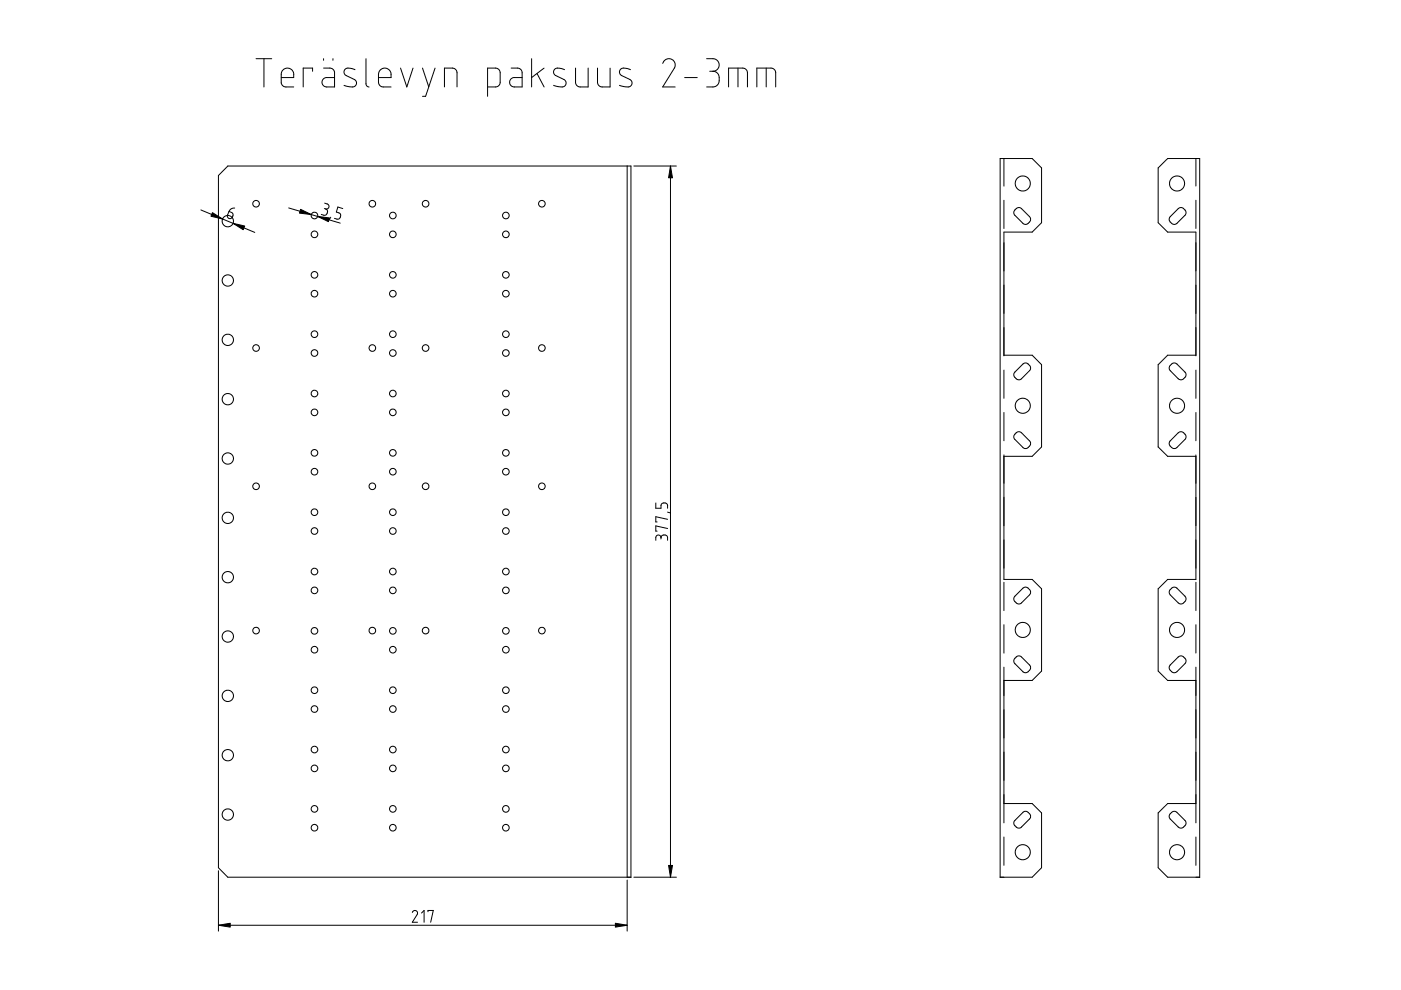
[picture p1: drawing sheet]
<svg xmlns="http://www.w3.org/2000/svg" width="297mm" height="210mm" viewBox="0 0 297 210" stroke-linecap="round" stroke-linejoin="round" font-family="sans-serif">
<g fill="none" stroke="#000" stroke-width=".21">
<path d="M54.3 12.4h3.3M56 12.4v6M59.6 16.4h2.7l-.1-1-.4-.7-1-.3-.9 .5-.3 .7v2l.3 .5 .3 .3h2.1M66.3 15.1v-.7h-2v4M68.6 14.4l1.8 .1 .3 .3 .2 .5v3.1h-1.8l-.4-.2-.4-.7 .3-.8 .5-.3h1.8M68.6 12.4v.4M70.6 12.4v.4M75.3 14.8l-1-.3h-.7l-.5 .3-.2 .5 .3 .6 2.2 1.2 .2 .7-.2 .4-.4 .2h-.5l-1.6-.3M77.6 12.4v5.5l.2 .4 .5 .1M80.2 16.4h2.7v-1l-.5-.7-.9-.3-.7 .3-.3 .3-.3 .8 .1 1.8 .2 .5 .4 .3h2M84.9 14.4l1.4 4 1.3-4M89.6 14.4l1.3 4"/>
<path d="M92.2 14.4l-2 6h-.6M94.2 18.4v-4l1.9 .1 .7 .4 .1 .4v3.1M103.4 18.4h1.8l.7-.4 .1-.4v-2.3l-.4-.7-.5-.2h-1.7v6M108.4 14.4l1.7 .1 .4 .3 .2 .5v3.1h-1.8l-.5-.2-.4-.8 .4-.7 .5-.3h1.8M112.7 12.4v6M113.9 15.6l1.5 2.8M115.4 14.4l-2.7 2M119.7 14.8l-.9-.3h-.8l-.4 .2-.2 .8 .4 .5 2 1.1 .2 .5-.1 .5-.6 .3-1.9-.3M122 14.4v3.3l.3 .5 .6 .2h1.8v-4M126.7 14.4v3.2l.2 .5 .7 .3h1.7v-4M133.7 14.8l-1-.3h-.7l-.5 .3-.2 .6 .3 .5 2.2 1.2 .2 .4-.2 .6-.4 .3h-.5l-1.6-.3M140.5 13.4l.4-.6 .7-.4 .7 .1 .7 .6 .2 .5-.2 .7-2.5 4.1h2.7"/>
<path d="M145.2 16.4h2.6M149.8 12.4l1.7 .1 .5 .2 .4 .6 .1 .5-.2 .7-.5 .5-.6 .1M150.5 15.1h.7M151.2 15.1l.5 .1 .6 .5 .2 .7-.1 1.2-.2 .3-.5 .4-1.9 .1M154.5 18.4v-4h3.1l.5 .3 .4 .6v3.1M156.5 14.4v4M160.5 18.4v-4h3.1l.7 .4 .2 .5v3.1M162.5 14.4v4M48.3 35.2h85.5v150.8h-85.5l-2-2v-146.8zM133 35.2v150.8M134.4 35.2h9M142.2 35.2v150.8"/>
<path d="M212.9 33.6v5.9M253.6 33.6v5.9M42.6 44.5l11.4 4.8M48.6 44.8l.6 .3 .2 .3-.2 .7-.3 .3-.5-.2-.2-.3zM49.8 44.1l-.8 .2-.4 .5M61.2 44.1l10.9 3.2M68.8 44.2l.2 .1M68.8 43.1l.7 .2 .2 .3v.5l-.3 .2h-.4M69 44.3l.4 .5-.2 .7-.3 .2-.8-.2M70.1 46.1l-.3 .4M72.7 44.2l-1.1-.3-.3 1.1 .8 .3v.8l-.5 .4-.7-.2M212.9 42.5v6"/>
<path d="M215.1 44.6l.7-.6 .7 .2 1.9 1.9 .1 .6-.2 .3-.6 .5-.7-.1-1.9-1.8-.2-.7zM248.1 45.9l2.1-1.9 .6 .1 .6 .6 .1 .5-.2 .4-2.1 1.9h-.6l-.5-.4-.2-.7zM253.6 42.5v6M212.9 75.5v-26.3h5.9l2-2v-11.6l-2-2h-6.8v152.4h6.8l2-2v-11.6l-2-2h-5.9M212.9 78.5v6M212.9 75.3h5.9l2 2v17.5l-2 2h-5.9M215.1 78.9l2-1.9 .8 .1 .6 .8-.2 .6-2 2h-.6l-.6-.5-.2-.7zM248.1 77.5l.7-.5 .7 .2 1.8 1.8 .2 .6-.2 .4-.8 .5-.7-.2-1.7-1.8-.2-.5zM253.6 75.5v-26.3h-6l-2-2v-11.6l2-2h6.8v152.4h-6.8l-2-2v-11.6l2-2h6M253.6 78.5v6M253.6 75.3h-6l-2 2v17.5l2 2h6M212.9 87.5v6"/>
<path d="M212.9 96.5v26.4h5.9l2 1.9v17.5l-2 2h-5.9M215.5 91.7l.5-.2 .4 .1 1.9 1.9 .2 .8-.6 .7-.3 .1-.6-.1-1.9-1.9-.1-.7zM249.8 91.8l.6-.3 .4 .2 .6 .6v.6l-2 2.1-.7 .1-.6-.5-.2-.8zM253.6 87.5v6M253.6 96.5v26.4h-6l-2 1.9v17.5l2 2h6M139 106.6v1.2h1.1l.1-.9 .5-.3 .4 .1 .3 .2 .1 .9M140.1 114l-.2-.5h-.5l-.3 .3-.1 .8M140.1 114l.3-.5h.7l.4 .3v.8M140.1 114v.3M141.5 110.1l-2.5-.5v1.1h.3M141.5 112.1l-2.5-.6v1.1h.3M141.5 108.6l.6 .1"/>
<path d="M212.9 123.5v6M212.9 132.5v6M215.1 139.6l.7-.5 .7 .1 1.8 1.8 .2 .7-.2 .4-.6 .5-.7-.1-1.9-1.9-.2-.6zM216.9 124.7l.4-.2 .6 .1 .6 .7v.5l-2 2.1-.8 .1-.7-.6v-.7zM248 125.1l.7-.6 .7 .1 1.9 1.9 .2 .6-.2 .4-.7 .5-.7-.1-1.9-1.9-.1-.5zM253.6 123.5v6M253.6 132.5v6M212.9 141.5v33M248.1 141l1.9-1.9h.7l.7 .7 .1 .5-.2 .4-2.1 1.9h-.6l-.5-.5-.2-.6zM253.6 141.5v33M212.9 177.5v6M216.9 172.2l.7-.2 .4 .2 .5 .6v.5l-2 2.1-.7 .2-.7-.6-.1-.7z"/>
<path d="M248.1 172.6l.7-.6 .7 .2 1.8 1.9 .2 .5-.2 .4-.8 .6-.6-.2-1.9-1.9-.1-.5zM253.6 177.5v6M46.3 184.6v12.8M46.3 196.2h86.7M87.4 193.5l.5-.5 .3 .1 .3 .3v.4l-1.1 1.7h1.1M89.4 193.6l.5-.6v2.5M90.7 193.3v-.3h1.2l-.6 2.5M133 186.6v10.8M134.4 186h9"/>
<circle cx="216.8" cy="38.9" r="1.59"/>
<circle cx="249.6" cy="38.9" r="1.6"/>
<circle cx="48.3" cy="46.9" r="1.2"/>
<circle cx="48.3" cy="59.5" r="1.2"/>
<circle cx="54.3" cy="43.2" r=".69"/>
<circle cx="66.7" cy="45.7" r=".7"/>
<circle cx="66.7" cy="49.7" r=".7"/>
<circle cx="66.7" cy="58.3" r=".69"/>
<circle cx="79" cy="43.2" r=".7"/>
<circle cx="83.3" cy="49.7" r=".7"/>
<circle cx="83.3" cy="45.7" r=".7"/>
<circle cx="83.3" cy="58.3" r=".7"/>
<circle cx="90.2" cy="43.2" r=".69"/>
<circle cx="107.2" cy="45.7" r=".7"/>
<circle cx="107.2" cy="49.7" r=".7"/>
<circle cx="107.3" cy="58.3" r=".69"/>
<circle cx="114.9" cy="43.2" r=".7"/>
<circle cx="48.3" cy="72.1" r="1.2"/>
<circle cx="54.3" cy="73.8" r=".7"/>
<circle cx="66.7" cy="74.9" r=".7"/>
<circle cx="66.7" cy="70.9" r=".7"/>
<circle cx="66.7" cy="62.3" r=".69"/>
<circle cx="78.9" cy="73.8" r=".7"/>
<circle cx="83.3" cy="74.9" r=".7"/>
<circle cx="83.3" cy="70.9" r=".7"/>
<circle cx="83.3" cy="62.3" r=".7"/>
<circle cx="90.2" cy="73.8" r=".7"/>
<circle cx="107.2" cy="74.9" r=".7"/>
<circle cx="107.2" cy="70.9" r=".7"/>
<circle cx="107.3" cy="62.3" r=".69"/>
<circle cx="114.9" cy="73.8" r=".7"/>
<circle cx="48.3" cy="84.6" r="1.2"/>
<circle cx="48.3" cy="97.2" r="1.2"/>
<circle cx="66.7" cy="87.4" r=".7"/>
<circle cx="66.7" cy="96" r=".7"/>
<circle cx="66.7" cy="83.4" r=".69"/>
<circle cx="83.3" cy="96" r=".7"/>
<circle cx="83.3" cy="87.4" r=".7"/>
<circle cx="83.3" cy="83.4" r=".7"/>
<circle cx="107.2" cy="87.4" r=".7"/>
<circle cx="107.2" cy="96" r=".7"/>
<circle cx="107.3" cy="83.4" r=".69"/>
<circle cx="216.8" cy="86" r="1.6"/>
<circle cx="249.6" cy="86" r="1.6"/>
<circle cx="48.3" cy="109.8" r="1.2"/>
<circle cx="54.3" cy="103.1" r=".7"/>
<circle cx="66.7" cy="108.6" r=".7"/>
<circle cx="66.7" cy="112.6" r=".7"/>
<circle cx="66.7" cy="100" r=".69"/>
<circle cx="78.9" cy="103.1" r=".7"/>
<circle cx="83.3" cy="112.6" r=".7"/>
<circle cx="83.3" cy="108.6" r=".7"/>
<circle cx="83.3" cy="100" r=".7"/>
<circle cx="90.2" cy="103.1" r=".7"/>
<circle cx="107.2" cy="108.6" r=".7"/>
<circle cx="107.2" cy="112.6" r=".7"/>
<circle cx="107.3" cy="100" r=".69"/>
<circle cx="114.9" cy="103.1" r=".7"/>
<circle cx="48.3" cy="122.4" r="1.2"/>
<circle cx="48.3" cy="135" r="1.2"/>
<circle cx="54.3" cy="133.7" r=".7"/>
<circle cx="66.7" cy="125.2" r=".7"/>
<circle cx="66.7" cy="133.8" r=".7"/>
<circle cx="66.7" cy="137.8" r=".69"/>
<circle cx="66.7" cy="121.2" r=".69"/>
<circle cx="78.9" cy="133.7" r=".7"/>
<circle cx="83.3" cy="133.8" r=".7"/>
<circle cx="83.3" cy="125.2" r=".7"/>
<circle cx="83.3" cy="121.2" r=".7"/>
<circle cx="83.3" cy="137.7" r=".7"/>
<circle cx="90.2" cy="133.7" r=".7"/>
<circle cx="107.2" cy="125.2" r=".7"/>
<circle cx="107.2" cy="133.8" r=".7"/>
<circle cx="107.3" cy="121.2" r=".69"/>
<circle cx="107.3" cy="137.8" r=".69"/>
<circle cx="114.9" cy="133.7" r=".7"/>
<circle cx="216.8" cy="133.6" r="1.59"/>
<circle cx="249.6" cy="133.6" r="1.6"/>
<circle cx="48.3" cy="147.5" r="1.2"/>
<circle cx="66.7" cy="150.3" r=".7"/>
<circle cx="66.7" cy="158.9" r=".7"/>
<circle cx="66.7" cy="146.3" r=".69"/>
<circle cx="83.3" cy="158.9" r=".7"/>
<circle cx="83.3" cy="150.3" r=".7"/>
<circle cx="83.3" cy="146.3" r=".7"/>
<circle cx="107.2" cy="150.3" r=".7"/>
<circle cx="107.2" cy="158.9" r=".7"/>
<circle cx="107.3" cy="146.3" r=".69"/>
<circle cx="48.3" cy="172.7" r="1.2"/>
<circle cx="48.3" cy="160.1" r="1.2"/>
<circle cx="66.7" cy="171.5" r=".7"/>
<circle cx="66.7" cy="175.5" r=".7"/>
<circle cx="66.7" cy="162.9" r=".69"/>
<circle cx="83.3" cy="175.5" r=".7"/>
<circle cx="83.3" cy="171.5" r=".7"/>
<circle cx="83.3" cy="162.9" r=".7"/>
<circle cx="107.2" cy="171.5" r=".7"/>
<circle cx="107.2" cy="175.5" r=".7"/>
<circle cx="107.3" cy="162.9" r=".69"/>
<circle cx="216.8" cy="180.7" r="1.6"/>
<circle cx="249.6" cy="180.7" r="1.6"/>
</g>
<path d="M142.2 35.2l.4 2.5h-.8zM45 45.1l2.2 1.3-2.5-.6zM49.4 47.3l2.5 .6-.3 .8zM63.7 44.4l2.3 1.1-2.5-.3zM67.4 45.9l2.4 .3-.2 .8zM46.3 196.2l2.5-.5v.9zM130.5 195.7l2.5 .5-2.5 .4zM141.8 183.5h.8l-.4 2.5z" fill="#000" stroke="#000" stroke-width=".21"/>
</svg>
